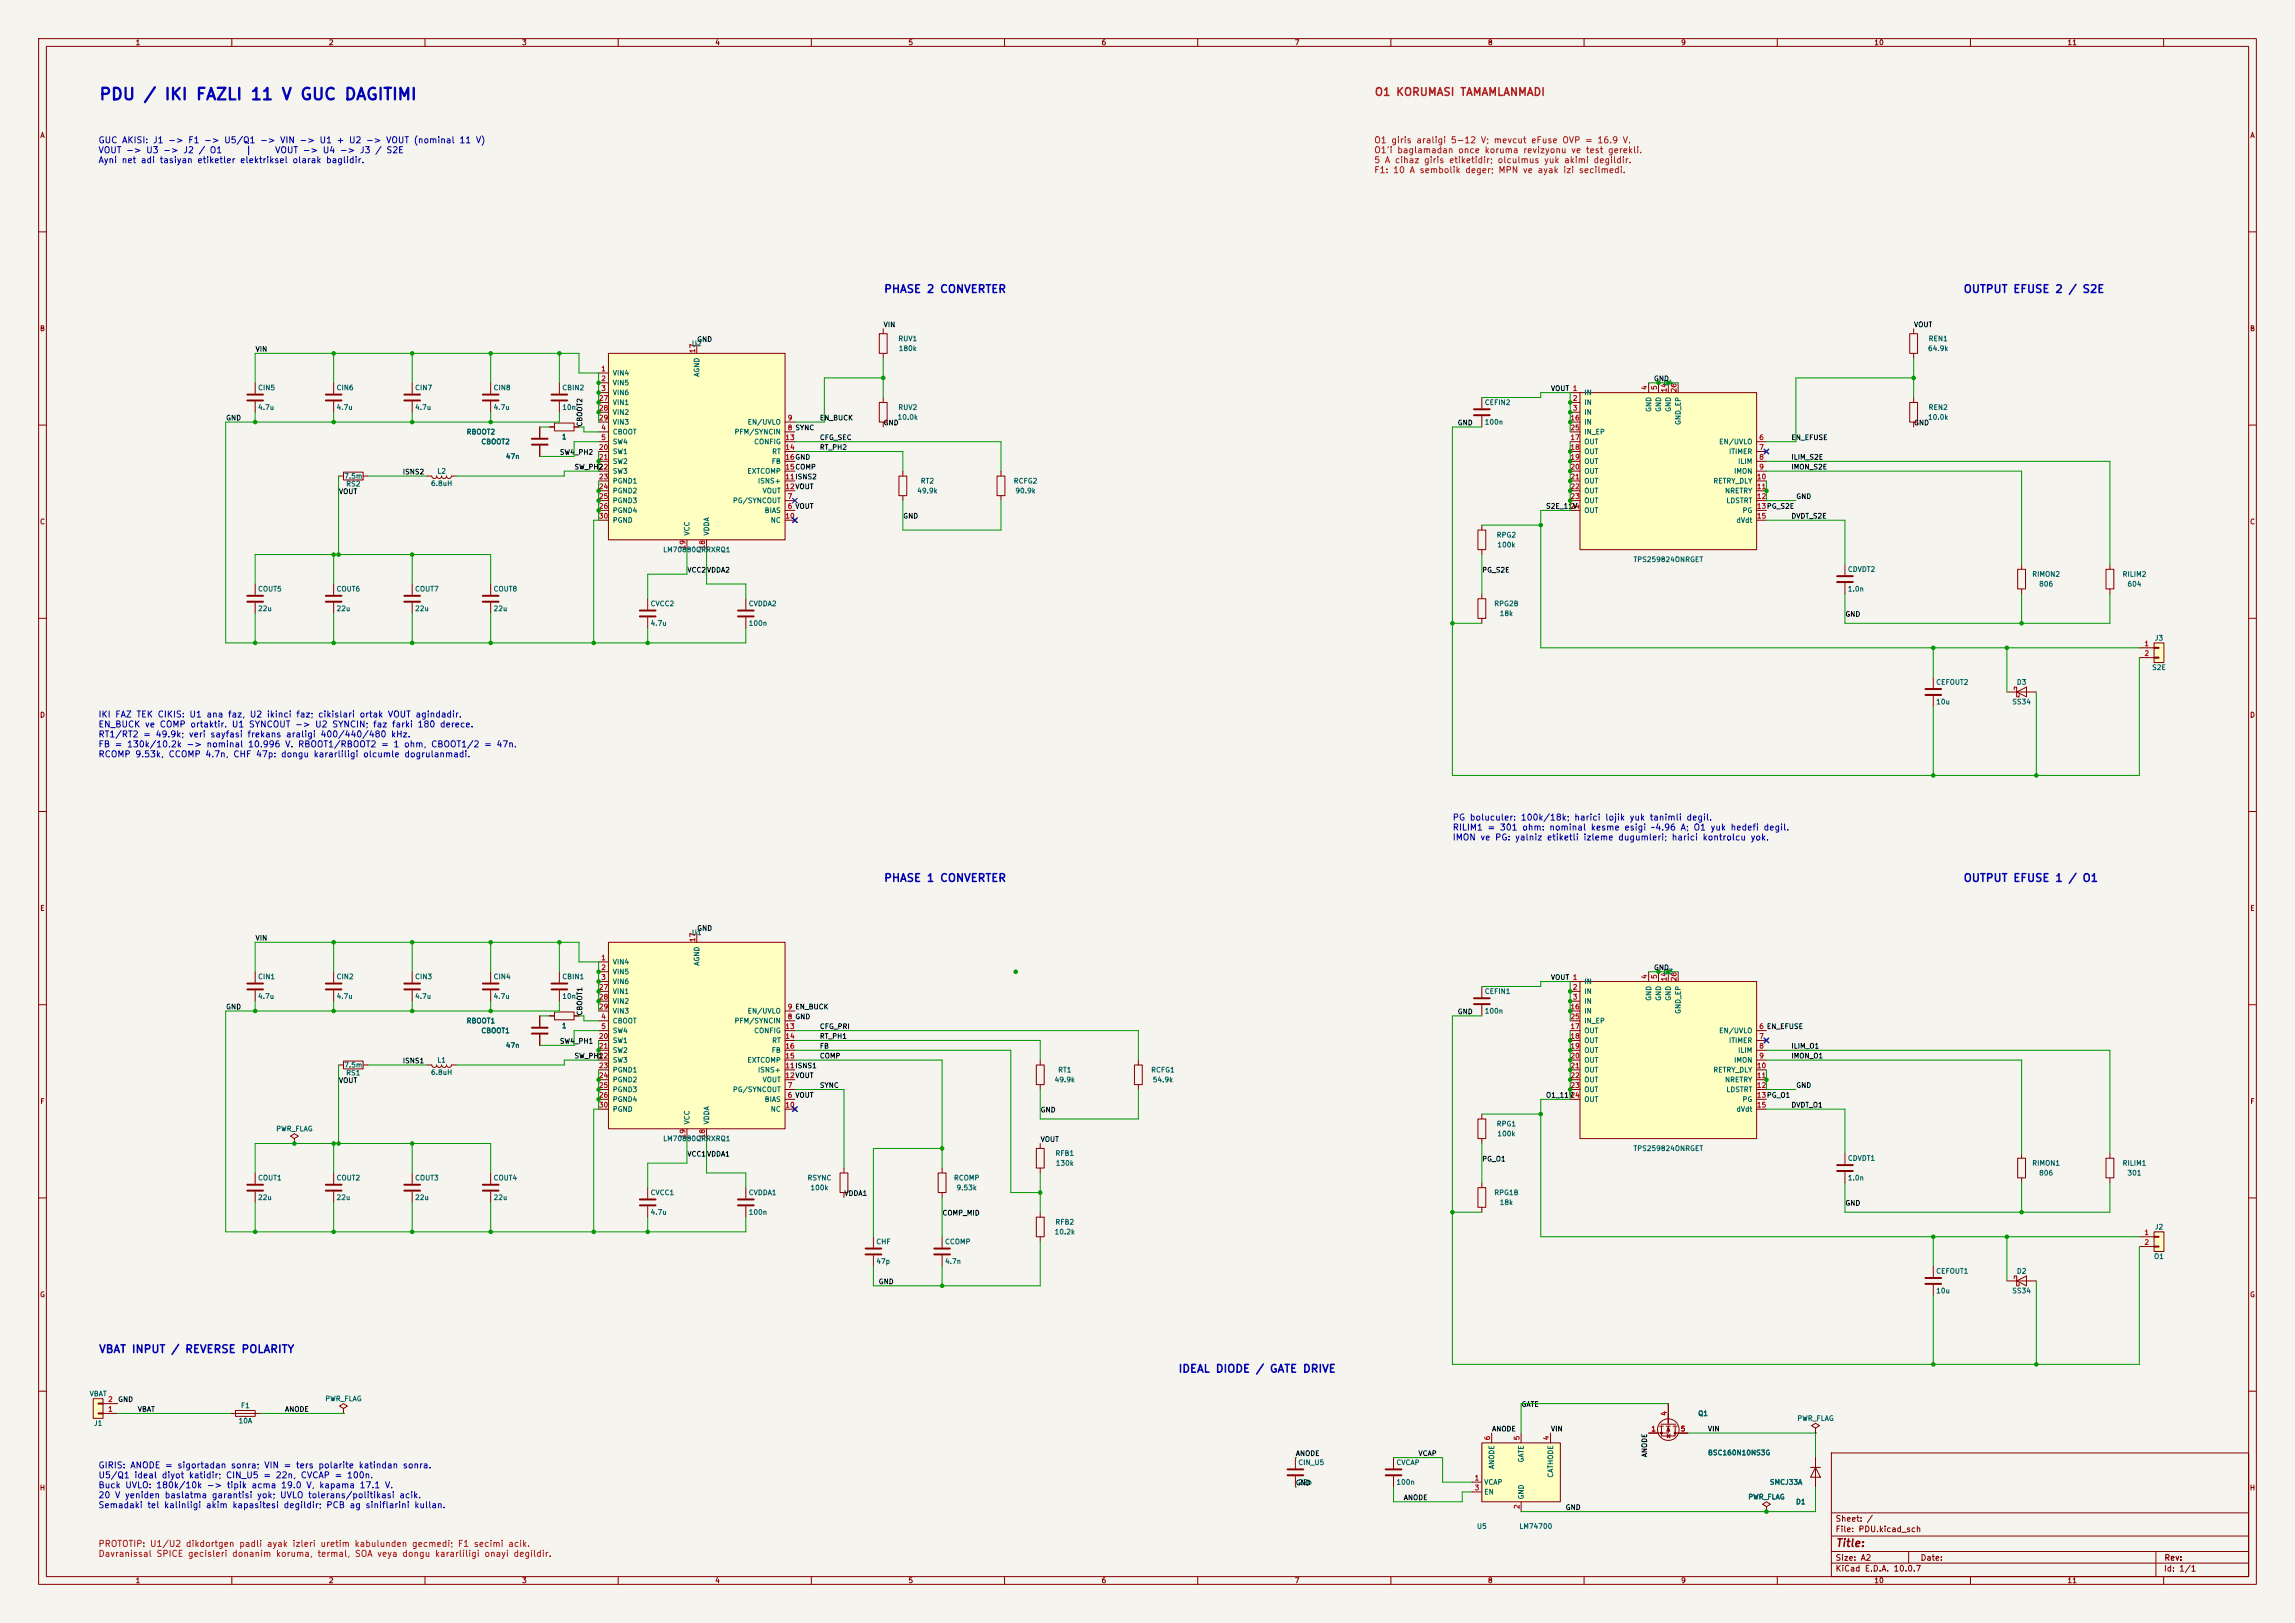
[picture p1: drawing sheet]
<svg xmlns="http://www.w3.org/2000/svg" width="594mm" height="420mm" viewBox="0 0 594 420" stroke-linecap="round" stroke-linejoin="round" font-family="sans-serif">
<defs><g id="words">
<text font-size="3" fill="#0000c2" x="25.5" y="26.6">PDU / IKI FAZLI 11 V GUC DAGITIMI</text>
<text font-size="2" fill="#b41e1e" x="355.7" y="25.3">O1 KORUMASI TAMAMLANMADI</text>
<g font-size="2" fill="#0000c2">
<text x="228.7" y="76.3">PHASE 2 CONVERTER</text>
<text x="508.1" y="76.3">OUTPUT EFUSE 2 / S2E</text>
<text x="228.7" y="228.7">PHASE 1 CONVERTER</text>
<text x="508.1" y="228.7">OUTPUT EFUSE 1 / O1</text>
<text x="25.5" y="350.6">VBAT INPUT / REVERSE POLARITY</text>
<text x="304.9" y="355.7">IDEAL DIODE / GATE DRIVE</text>
</g>
<text font-size="2" fill="#840000" x="475" y="400.8">Title:</text>
<g font-size="1.6" fill="#0000c2">
<text x="25.3" y="37.5">GUC AKISI: J1 -&gt; F1 -&gt; U5/Q1 -&gt; VIN -&gt; U1 + U2 -&gt; VOUT (nominal 11 V)</text>
<text x="25.3" y="40">VOUT -&gt; U3 -&gt; J2 / O1</text>
<text x="63.4" y="40">|</text>
<text x="71.1" y="40">VOUT -&gt; U4 -&gt; J3 / S2E</text>
<text x="25.3" y="42.6">Ayni net adi tasiyan etiketler elektriksel olarak baglidir.</text>
<text x="25.3" y="186.1">IKI FAZ TEK CIKIS: U1 ana faz, U2 ikinci faz; cikislari ortak VOUT agindadir.</text>
<text x="25.3" y="188.6">EN_BUCK ve COMP ortaktir. U1 SYNCOUT -&gt; U2 SYNCIN; faz farki 180 derece.</text>
<text x="25.3" y="191.2">RT1/RT2 = 49.9k; veri sayfasi frekans araligi 400/440/480 kHz.</text>
<text x="25.3" y="193.8">FB = 130k/10.2k -&gt; nominal 10.996 V. RBOOT1/RBOOT2 = 1 ohm, CBOOT1/2 = 47n.</text>
<text x="25.3" y="196.4">RCOMP 9.53k, CCOMP 4.7n, CHF 47p: dongu kararliligi olcumle dogrulanmadi.</text>
<text x="375.9" y="212.7">PG boluculer: 100k/18k; harici lojik yuk tanimli degil.</text>
<text x="375.9" y="215.3">RILIM1 = 301 ohm: nominal kesme esigi ~4.96 A; O1 yuk hedefi degil.</text>
<text x="375.9" y="217.9">IMON ve PG: yalniz etiketli izleme dugumleri; harici kontrolcu yok.</text>
<text x="25.3" y="380.4">GIRIS: ANODE = sigortadan sonra; VIN = ters polarite katindan sonra.</text>
<text x="25.3" y="382.9">U5/Q1 ideal diyot katidir; CIN_U5 = 22n, CVCAP = 100n.</text>
<text x="25.3" y="385.5">Buck UVLO: 180k/10k -&gt; tipik acma 19.0 V, kapama 17.1 V.</text>
<text x="25.3" y="388.1">20 V yeniden baslatma garantisi yok; UVLO tolerans/politikasi acik.</text>
<text x="25.3" y="390.7">Semadaki tel kalinligi akim kapasitesi degildir; PCB ag siniflarini kullan.</text>
</g>
<g font-size="1.6" fill="#b41e1e">
<text x="355.5" y="37.5">O1 giris araligi 5-12 V; mevcut eFuse OVP = 16.9 V.</text>
<text x="355.5" y="40">O1'i baglamadan once koruma revizyonu ve test gerekli.</text>
<text x="355.5" y="42.6">5 A cihaz giris etiketidir; olculmus yuk akimi degildir.</text>
<text x="355.5" y="45.2">F1: 10 A sembolik deger; MPN ve ayak izi secilmedi.</text>
<text x="25.3" y="400.7">PROTOTIP: U1/U2 dikdortgen padli ayak izleri uretim kabulunden gecmedi; F1 secimi acik.</text>
<text x="25.3" y="403.3">Davranissal SPICE gecisleri donanim koruma, termal, SOA veya dongu kararliligi onayi degildir.</text>
</g>
<g font-size="1.5" fill="#840000">
<text x="475" y="394.1">Sheet: /</text>
<text x="475" y="396.8">File: PDU.kicad_sch</text>
<text x="475" y="407">KiCad E.D.A. 10.0.7</text>
<text x="475" y="404.2">Size: A2</text>
<text x="497" y="404.2">Date:</text>
<text x="560" y="407">Id: 1/1</text>
<text x="560.1" y="404.2">Rev:</text>
</g>
<g font-size="1.3" fill="#840000">
<text x="35" y="12">1</text>
<text x="85" y="12">2</text>
<text x="135" y="12">3</text>
<text x="185" y="12">4</text>
<text x="235" y="12">5</text>
<text x="285" y="12">6</text>
<text x="335" y="12">7</text>
<text x="385" y="12">8</text>
<text x="435" y="12">9</text>
<text x="485" y="12">10</text>
<text x="535" y="12">11</text>
<text x="10.3" y="36">A</text>
<text x="582.3" y="36">A</text>
<text x="10.2" y="86">B</text>
<text x="582.2" y="86">B</text>
<text x="10.2" y="136">C</text>
<text x="582.2" y="136">C</text>
<text x="10.2" y="186">D</text>
<text x="582.2" y="186">D</text>
<text x="10.3" y="236">E</text>
<text x="582.3" y="236">E</text>
<text x="10.3" y="286">F</text>
<text x="582.3" y="286">F</text>
<text x="10.2" y="336">G</text>
<text x="582.2" y="336">G</text>
<text x="10.2" y="386">H</text>
<text x="582.2" y="386">H</text>
<text x="35" y="410">1</text>
<text x="85" y="410">2</text>
<text x="135" y="410">3</text>
<text x="185" y="410">4</text>
<text x="235" y="410">5</text>
<text x="285" y="410">6</text>
<text x="335" y="410">7</text>
<text x="385" y="410">8</text>
<text x="435" y="410">9</text>
<text x="485" y="410">10</text>
<text x="535" y="410">11</text>
</g>
<g font-size="1.3" fill="#006464">
<text x="178.9" y="89.9">U2</text>
<text x="232.4" y="88.6">RUV1</text>
<text x="499" y="88.6">REN1</text>
<text x="232.5" y="91.1">180k</text>
<text x="498.9" y="91.1">64.9k</text>
<text x="66.7" y="101.3">CIN5</text>
<text x="87" y="101.3">CIN6</text>
<text x="107.3" y="101.3">CIN7</text>
<text x="127.6" y="101.3">CIN8</text>
<text x="145.4" y="101.3">CBIN2</text>
<text x="158.5" y="97.5">VIN4</text>
<text x="158.5" y="100">VIN5</text>
<text x="181.3" y="97.6" transform="rotate(-90 181.3 97.6)">AGND</text>
<text x="430.4" y="100">U4</text>
<text x="66.7" y="106.4">4.7u</text>
<text x="87" y="106.4">4.7u</text>
<text x="107.3" y="106.4">4.7u</text>
<text x="127.6" y="106.4">4.7u</text>
<text x="145.4" y="106.4">10n</text>
<text x="158.5" y="102.6">VIN6</text>
<text x="158.5" y="105.1">VIN1</text>
<text x="158.5" y="107.6">VIN2</text>
<text x="232.4" y="106.4">RUV2</text>
<text x="384.2" y="105.1">CEFIN2</text>
<text x="409.9" y="102.6">IN</text>
<text x="409.9" y="105.1">IN</text>
<text x="409.9" y="107.6">IN</text>
<text x="427.7" y="106.7" transform="rotate(-90 427.7 106.7)">GND</text>
<text x="430.2" y="106.7" transform="rotate(-90 430.2 106.7)">GND</text>
<text x="432.8" y="106.7" transform="rotate(-90 432.8 106.7)">GND</text>
<text x="499" y="106.4">REN2</text>
<text x="120.6" y="112.7">RBOOT2</text>
<text x="145.3" y="114">1</text>
<text x="158.5" y="112.7">CBOOT</text>
<text x="158.5" y="110.2">VIN3</text>
<text x="190" y="112.7">PFM/SYNCIN</text>
<text x="193.4" y="110.2">EN/UVLO</text>
<text x="232.2" y="108.9">10.0k</text>
<text x="384.2" y="110.2">100n</text>
<text x="409.9" y="110.2">IN</text>
<text x="409.9" y="112.7">IN_EP</text>
<text x="435.3" y="110.1" transform="rotate(-90 435.3 110.1)">GND_EP</text>
<text x="498.9" y="108.9">10.0k</text>
<text x="124.4" y="115.3">CBOOT2</text>
<text x="130.8" y="119.1">47n</text>
<text x="158.5" y="115.3">SW4</text>
<text x="158.5" y="117.8">SW1</text>
<text x="195.1" y="115.3">CONFIG</text>
<text x="199.7" y="117.8">RT</text>
<text x="409.9" y="115.3">OUT</text>
<text x="409.9" y="117.8">OUT</text>
<text x="444.8" y="115.3">EN/UVLO</text>
<text x="447.4" y="117.8">ITIMER</text>
<text x="89" y="124.2">7.5m</text>
<text x="113.1" y="122.9">L2</text>
<text x="158.5" y="120.3">SW2</text>
<text x="158.5" y="122.9">SW3</text>
<text x="158.5" y="125.4">PGND1</text>
<text x="193.3" y="122.9">EXTCOMP</text>
<text x="196" y="125.4">ISNS+</text>
<text x="199.6" y="120.3">FB</text>
<text x="238.2" y="125.4">RT2</text>
<text x="262.2" y="125.4">RCFG2</text>
<text x="409.9" y="120.3">OUT</text>
<text x="409.9" y="122.9">OUT</text>
<text x="409.9" y="125.4">OUT</text>
<text x="443.3" y="125.4">RETRY_DLY</text>
<text x="448.7" y="122.9">IMON</text>
<text x="449.7" y="120.3">ILIM</text>
<text x="89.5" y="126.2">RS2</text>
<text x="111.4" y="126.1">6.8uH</text>
<text x="158.5" y="128">PGND2</text>
<text x="158.5" y="130.5">PGND3</text>
<text x="189.6" y="130.5">PG/SYNCOUT</text>
<text x="197.2" y="128">VOUT</text>
<text x="237.3" y="128">49.9k</text>
<text x="262.7" y="128">90.9k</text>
<text x="409.9" y="128">OUT</text>
<text x="409.9" y="130.5">OUT</text>
<text x="446.3" y="128">NRETRY</text>
<text x="446.7" y="130.5">LDSTRT</text>
<text x="158.5" y="133">PGND4</text>
<text x="158.5" y="135.6">PGND</text>
<text x="197.8" y="133">BIAS</text>
<text x="199.4" y="135.6">NC</text>
<text x="409.9" y="133">OUT</text>
<text x="449.3" y="135.6">dVdt</text>
<text x="450.9" y="133">PG</text>
<text x="171.5" y="143.2">LM70880QRRXRQ1</text>
<text x="178.8" y="138.7" transform="rotate(-90 178.8 138.7)">VCC</text>
<text x="183.8" y="138.7" transform="rotate(-90 183.8 138.7)">VDDA</text>
<text x="387.3" y="139.4">RPG2</text>
<text x="387.4" y="141.9">100k</text>
<text x="422.7" y="145.7">TPS259824ONRGET</text>
<text x="478.1" y="148.3">CDVDT2</text>
<text x="525.9" y="149.6">RIMON2</text>
<text x="549.2" y="149.6">RILIM2</text>
<text x="66.7" y="153.4">COUT5</text>
<text x="87" y="153.4">COUT6</text>
<text x="107.3" y="153.4">COUT7</text>
<text x="127.6" y="153.4">COUT8</text>
<text x="478.1" y="153.4">1.0n</text>
<text x="527.6" y="152.1">806</text>
<text x="550.5" y="152.1">604</text>
<text x="66.7" y="158.4">22u</text>
<text x="87" y="158.4">22u</text>
<text x="107.3" y="158.4">22u</text>
<text x="127.6" y="158.4">22u</text>
<text x="168.3" y="157.2">CVCC2</text>
<text x="193.7" y="157.2">CVDDA2</text>
<text x="386.6" y="157.2">RPG2B</text>
<text x="388" y="159.7">18k</text>
<text x="168.3" y="162.3">4.7u</text>
<text x="193.7" y="162.3">100n</text>
<text x="557.6" y="166.1">J3</text>
<text x="556.9" y="173.7">S2E</text>
<text x="501" y="177.5">CEFOUT2</text>
<text x="521.9" y="177.5">D3</text>
<text x="501" y="182.6">10u</text>
<text x="520.7" y="182.6">SS34</text>
<text x="178.9" y="242.3">U1</text>
<text x="158.5" y="249.9">VIN4</text>
<text x="181.3" y="250" transform="rotate(-90 181.3 250)">AGND</text>
<text x="66.7" y="253.7">CIN1</text>
<text x="87" y="253.7">CIN2</text>
<text x="107.3" y="253.7">CIN3</text>
<text x="127.6" y="253.7">CIN4</text>
<text x="145.4" y="253.7">CBIN1</text>
<text x="158.5" y="252.4">VIN5</text>
<text x="158.5" y="255">VIN6</text>
<text x="158.5" y="257.5">VIN1</text>
<text x="384.2" y="257.5">CEFIN1</text>
<text x="409.9" y="255">IN</text>
<text x="409.9" y="257.5">IN</text>
<text x="430.4" y="252.4">U3</text>
<text x="66.7" y="258.8">4.7u</text>
<text x="87" y="258.8">4.7u</text>
<text x="107.3" y="258.8">4.7u</text>
<text x="127.6" y="258.8">4.7u</text>
<text x="145.4" y="258.8">10n</text>
<text x="158.5" y="260">VIN2</text>
<text x="158.5" y="262.6">VIN3</text>
<text x="193.4" y="262.6">EN/UVLO</text>
<text x="384.2" y="262.6">100n</text>
<text x="409.9" y="260">IN</text>
<text x="409.9" y="262.6">IN</text>
<text x="427.7" y="259.1" transform="rotate(-90 427.7 259.1)">GND</text>
<text x="430.2" y="259.1" transform="rotate(-90 430.2 259.1)">GND</text>
<text x="432.8" y="259.1" transform="rotate(-90 432.8 259.1)">GND</text>
<text x="435.3" y="262.5" transform="rotate(-90 435.3 262.5)">GND_EP</text>
<text x="120.6" y="265.1">RBOOT1</text>
<text x="124.4" y="267.7">CBOOT1</text>
<text x="145.3" y="266.4">1</text>
<text x="158.5" y="265.1">CBOOT</text>
<text x="158.5" y="267.7">SW4</text>
<text x="190" y="265.1">PFM/SYNCIN</text>
<text x="195.1" y="267.7">CONFIG</text>
<text x="409.9" y="267.7">OUT</text>
<text x="409.9" y="265.1">IN_EP</text>
<text x="444.8" y="267.7">EN/UVLO</text>
<text x="113.1" y="275.3">L1</text>
<text x="130.8" y="271.5">47n</text>
<text x="158.5" y="270.2">SW1</text>
<text x="158.5" y="272.7">SW2</text>
<text x="158.5" y="275.3">SW3</text>
<text x="193.3" y="275.3">EXTCOMP</text>
<text x="199.6" y="272.7">FB</text>
<text x="199.7" y="270.2">RT</text>
<text x="409.9" y="270.2">OUT</text>
<text x="409.9" y="272.7">OUT</text>
<text x="409.9" y="275.3">OUT</text>
<text x="447.4" y="270.2">ITIMER</text>
<text x="448.7" y="275.3">IMON</text>
<text x="449.7" y="272.7">ILIM</text>
<text x="89" y="276.6">7.5m</text>
<text x="89.5" y="278.6">RS1</text>
<text x="111.4" y="278.5">6.8uH</text>
<text x="158.5" y="277.8">PGND1</text>
<text x="158.5" y="280.4">PGND2</text>
<text x="196" y="277.8">ISNS+</text>
<text x="197.2" y="280.4">VOUT</text>
<text x="272.8" y="280.4">49.9k</text>
<text x="273.7" y="277.8">RT1</text>
<text x="297.8" y="277.8">RCFG1</text>
<text x="298.2" y="280.4">54.9k</text>
<text x="409.9" y="277.8">OUT</text>
<text x="409.9" y="280.4">OUT</text>
<text x="443.3" y="277.8">RETRY_DLY</text>
<text x="446.3" y="280.4">NRETRY</text>
<text x="158.5" y="282.9">PGND3</text>
<text x="158.5" y="285.4">PGND4</text>
<text x="158.5" y="288">PGND</text>
<text x="189.6" y="282.9">PG/SYNCOUT</text>
<text x="197.8" y="285.4">BIAS</text>
<text x="199.4" y="288">NC</text>
<text x="409.9" y="282.9">OUT</text>
<text x="409.9" y="285.4">OUT</text>
<text x="446.7" y="282.9">LDSTRT</text>
<text x="449.3" y="288">dVdt</text>
<text x="450.9" y="285.4">PG</text>
<text x="71.4" y="293.1">PWR_FLAG</text>
<text x="178.8" y="291.1" transform="rotate(-90 178.8 291.1)">VCC</text>
<text x="183.8" y="291.1" transform="rotate(-90 183.8 291.1)">VDDA</text>
<text x="387.3" y="291.8">RPG1</text>
<text x="171.5" y="295.6">LM70880QRRXRQ1</text>
<text x="273" y="299.4">RFB1</text>
<text x="387.4" y="294.3">100k</text>
<text x="422.7" y="298.1">TPS259824ONRGET</text>
<text x="66.7" y="305.8">COUT1</text>
<text x="87" y="305.8">COUT2</text>
<text x="107.3" y="305.8">COUT3</text>
<text x="127.6" y="305.8">COUT4</text>
<text x="208.9" y="305.8">RSYNC</text>
<text x="246.8" y="305.8">RCOMP</text>
<text x="273.1" y="302">130k</text>
<text x="478.1" y="300.7">CDVDT1</text>
<text x="478.1" y="305.8">1.0n</text>
<text x="525.9" y="302">RIMON1</text>
<text x="527.6" y="304.5">806</text>
<text x="549.2" y="302">RILIM1</text>
<text x="550.5" y="304.5">301</text>
<text x="66.7" y="310.8">22u</text>
<text x="87" y="310.8">22u</text>
<text x="107.3" y="310.8">22u</text>
<text x="127.6" y="310.8">22u</text>
<text x="168.3" y="309.6">CVCC1</text>
<text x="193.7" y="309.6">CVDDA1</text>
<text x="209.6" y="308.3">100k</text>
<text x="247.4" y="308.3">9.53k</text>
<text x="386.6" y="309.6">RPG1B</text>
<text x="168.3" y="314.7">4.7u</text>
<text x="193.7" y="314.7">100n</text>
<text x="273" y="317.2">RFB2</text>
<text x="388" y="312.1">18k</text>
<text x="226.7" y="322.3">CHF</text>
<text x="244.5" y="322.3">CCOMP</text>
<text x="272.8" y="319.7">10.2k</text>
<text x="557.6" y="318.5">J2</text>
<text x="226.7" y="327.4">47p</text>
<text x="244.5" y="327.4">4.7n</text>
<text x="501" y="329.9">CEFOUT1</text>
<text x="521.9" y="329.9">D2</text>
<text x="557.4" y="326.1">O1</text>
<text x="501" y="335">10u</text>
<text x="520.7" y="335">SS34</text>
<text x="23.1" y="361.6">VBAT</text>
<text x="62.2" y="364.7">F1</text>
<text x="84.1" y="362.9">PWR_FLAG</text>
<text x="24.2" y="369.3">J1</text>
<text x="61.6" y="368.6">10A</text>
<text x="439.4" y="366.7">Q1</text>
<text x="465.1" y="368">PWR_FLAG</text>
<text x="441.9" y="376.9">BSC160N10NS3G</text>
<text x="335.9" y="379.4">CIN_U5</text>
<text x="361.3" y="379.4">CVCAP</text>
<text x="387" y="380.3" transform="rotate(-90 387 380.3)">ANODE</text>
<text x="394.7" y="378.6" transform="rotate(-90 394.7 378.6)">GATE</text>
<text x="402.3" y="382.5" transform="rotate(-90 402.3 382.5)">CATHODE</text>
<text x="335.9" y="384.5">22n</text>
<text x="361.3" y="384.5">100n</text>
<text x="384" y="384.5">VCAP</text>
<text x="384" y="387">EN</text>
<text x="394.7" y="388.1" transform="rotate(-90 394.7 388.1)">GND</text>
<text x="452.4" y="388.3">PWR_FLAG</text>
<text x="457.9" y="384.5">SMCJ33A</text>
<text x="464.7" y="389.6">D1</text>
<text x="382.1" y="395.9">U5</text>
<text x="393.1" y="395.9">LM74700</text>
</g>
<g font-size="1.3" fill="#0f0f0f">
<text x="180.3" y="88.8">GND</text>
<text x="228.6" y="85">VIN</text>
<text x="495.3" y="85">VOUT</text>
<text x="66" y="91.3">VIN</text>
<text x="401.3" y="101.5">VOUT 1</text>
<text x="428" y="98.9">GND</text>
<text x="58.4" y="109.1">GND</text>
<text x="151" y="110.5" transform="rotate(-90 151 110.5)">CBOOT2</text>
<text x="212.1" y="109.1">EN_BUCK</text>
<text x="228.6" y="110.4">GND</text>
<text x="377.2" y="110.4">GND</text>
<text x="495.3" y="110.4">GND</text>
<text x="144.8" y="118">SW4_PH2</text>
<text x="212.1" y="114.2">CFG_SEC</text>
<text x="212.1" y="116.7">RT_PH2</text>
<text x="463.5" y="119.3">ILIM_S2E</text>
<text x="463.5" y="114.2">EN_EFUSE</text>
<text x="104.1" y="123.1">ISNS2</text>
<text x="148.6" y="121.8">SW_PH2</text>
<text x="463.5" y="121.8">IMON_S2E</text>
<text x="87.6" y="128.1">VOUT</text>
<text x="400" y="132">S2E_11V</text>
<text x="464.8" y="129.4">GND</text>
<text x="233.7" y="134.5">GND</text>
<text x="463.5" y="134.5">DVDT_S2E</text>
<text x="177.8" y="148.5">VCC2VDDA2</text>
<text x="383.5" y="148.5">PG_S2E</text>
<text x="477.5" y="159.9">GND</text>
<text x="66" y="243.7">VIN</text>
<text x="180.3" y="241.2">GND</text>
<text x="428" y="251.3">GND</text>
<text x="401.3" y="253.9">VOUT 1</text>
<text x="58.4" y="261.5">GND</text>
<text x="151" y="262.9" transform="rotate(-90 151 262.9)">CBOOT1</text>
<text x="377.2" y="262.8">GND</text>
<text x="212.1" y="269.1">RT_PH1</text>
<text x="212.1" y="266.6">CFG_PRI</text>
<text x="104.1" y="275.5">ISNS1</text>
<text x="144.8" y="270.4">SW4_PH1</text>
<text x="148.6" y="274.2">SW_PH1</text>
<text x="212.1" y="274.2">COMP</text>
<text x="212.1" y="271.7">FB</text>
<text x="463.5" y="274.2">IMON_O1</text>
<text x="463.5" y="271.7">ILIM_O1</text>
<text x="87.6" y="280.5">VOUT</text>
<text x="212.1" y="281.8">SYNC</text>
<text x="464.8" y="281.8">GND</text>
<text x="400" y="284.4">O1_11V</text>
<text x="463.5" y="286.9">DVDT_O1</text>
<text x="269.2" y="288.2">GND</text>
<text x="177.8" y="299.6">VCC1VDDA1</text>
<text x="269.2" y="295.8">VOUT</text>
<text x="383.5" y="300.9">PG_O1</text>
<text x="218.4" y="309.8">VDDA1</text>
<text x="243.8" y="314.8">COMP_MID</text>
<text x="477.5" y="312.3">GND</text>
<text x="227.3" y="332.6">GND</text>
<text x="30.5" y="363.1">GND</text>
<text x="35.5" y="365.6">VBAT</text>
<text x="73.6" y="365.6">ANODE</text>
<text x="393.7" y="364.4">GATE</text>
<text x="386.1" y="370.7">ANODE</text>
<text x="401.3" y="370.7">VIN</text>
<text x="441.9" y="370.7">VIN</text>
<text x="335.3" y="377.1">ANODE</text>
<text x="367" y="377.1">VCAP</text>
<text x="426.6" y="377.2" transform="rotate(-90 426.6 377.2)">ANODE</text>
<text x="335.3" y="384.7">GND</text>
<text x="363.2" y="388.5">ANODE</text>
<text x="405.1" y="391">GND</text>
</g>
<g font-size="1.3" fill="#a90000">
<text x="180.2" y="91.5" transform="rotate(-90 180.2 91.5)">17</text>
<text x="155.5" y="96.4">1</text>
<text x="155.5" y="98.9">2</text>
<text x="155.5" y="101.5">3</text>
<text x="426.6" y="101.1" transform="rotate(-90 426.6 101.1)">4</text>
<text x="429.1" y="101.1" transform="rotate(-90 429.1 101.1)">5</text>
<text x="431.7" y="101.7" transform="rotate(-90 431.7 101.7)">14</text>
<text x="434.2" y="101.7" transform="rotate(-90 434.2 101.7)">26</text>
<text x="154.9" y="104">27</text>
<text x="154.9" y="106.5">28</text>
<text x="406.9" y="104">2</text>
<text x="406.9" y="106.5">3</text>
<text x="154.9" y="109.1">29</text>
<text x="155.5" y="111.6">4</text>
<text x="203.7" y="111.6">8 SYNC</text>
<text x="203.7" y="109.1">9</text>
<text x="406.3" y="109.1">16</text>
<text x="406.3" y="111.6">25</text>
<text x="154.9" y="116.7">20</text>
<text x="154.9" y="119.2">21</text>
<text x="155.5" y="114.2">5</text>
<text x="203.1" y="114.2">13</text>
<text x="203.1" y="116.7">14</text>
<text x="203.1" y="119.2">16GND</text>
<text x="406.3" y="114.2">17</text>
<text x="406.3" y="116.7">18</text>
<text x="406.3" y="119.2">19</text>
<text x="455.2" y="114.2">6</text>
<text x="455.2" y="116.7">7</text>
<text x="455.2" y="119.2">8</text>
<text x="154.9" y="121.8">22</text>
<text x="154.9" y="124.3">23</text>
<text x="203.1" y="124.3">11ISNS2</text>
<text x="203.1" y="121.8">15COMP</text>
<text x="406.3" y="121.8">20</text>
<text x="406.3" y="124.3">21</text>
<text x="454.6" y="124.3">10</text>
<text x="455.2" y="121.8">9</text>
<text x="154.9" y="126.9">24</text>
<text x="154.9" y="129.4">25</text>
<text x="154.9" y="131.9">26</text>
<text x="203.1" y="126.9">12VOUT</text>
<text x="203.7" y="131.9">6 VOUT</text>
<text x="203.7" y="129.4">7</text>
<text x="406.3" y="126.9">22</text>
<text x="406.3" y="129.4">23</text>
<text x="406.3" y="131.9">24</text>
<text x="454.6" y="126.9">11</text>
<text x="454.6" y="129.4">12</text>
<text x="454.6" y="131.9">13PG_S2E</text>
<text x="154.9" y="134.5">30</text>
<text x="203.1" y="134.5">10</text>
<text x="454.6" y="134.5">15</text>
<text x="177.7" y="142.3" transform="rotate(-90 177.7 142.3)">19</text>
<text x="182.7" y="142.3" transform="rotate(-90 182.7 142.3)">18</text>
<text x="554.9" y="167.5">1</text>
<text x="554.9" y="170">2</text>
<text x="180.2" y="243.9" transform="rotate(-90 180.2 243.9)">17</text>
<text x="155.5" y="248.8">1</text>
<text x="155.5" y="251.3">2</text>
<text x="154.9" y="256.4">27</text>
<text x="155.5" y="253.9">3</text>
<text x="406.9" y="256.4">2</text>
<text x="426.6" y="253.5" transform="rotate(-90 426.6 253.5)">4</text>
<text x="429.1" y="253.5" transform="rotate(-90 429.1 253.5)">5</text>
<text x="431.7" y="254.1" transform="rotate(-90 431.7 254.1)">14</text>
<text x="434.2" y="254.1" transform="rotate(-90 434.2 254.1)">26</text>
<text x="154.9" y="258.9">28</text>
<text x="154.9" y="261.5">29</text>
<text x="203.7" y="261.5">9 EN_BUCK</text>
<text x="406.3" y="261.5">16</text>
<text x="406.9" y="258.9">3</text>
<text x="154.9" y="269.1">20</text>
<text x="155.5" y="264">4</text>
<text x="155.5" y="266.6">5</text>
<text x="203.1" y="266.6">13</text>
<text x="203.1" y="269.1">14</text>
<text x="203.7" y="264">8 GND</text>
<text x="406.3" y="266.6">17</text>
<text x="406.3" y="269.1">18</text>
<text x="406.3" y="264">25</text>
<text x="455.2" y="266.6">6 EN_EFUSE</text>
<text x="455.2" y="269.1">7</text>
<text x="154.9" y="271.6">21</text>
<text x="154.9" y="274.2">22</text>
<text x="203.1" y="274.2">15</text>
<text x="203.1" y="271.6">16</text>
<text x="406.3" y="271.6">19</text>
<text x="406.3" y="274.2">20</text>
<text x="455.2" y="271.6">8</text>
<text x="455.2" y="274.2">9</text>
<text x="154.9" y="276.7">23</text>
<text x="154.9" y="279.3">24</text>
<text x="154.9" y="281.8">25</text>
<text x="203.1" y="276.7">11ISNS1</text>
<text x="203.1" y="279.3">12VOUT</text>
<text x="203.7" y="281.8">7</text>
<text x="406.3" y="276.7">21</text>
<text x="406.3" y="279.3">22</text>
<text x="406.3" y="281.8">23</text>
<text x="454.6" y="276.7">10</text>
<text x="454.6" y="279.3">11</text>
<text x="454.6" y="281.8">12</text>
<text x="154.9" y="284.3">26</text>
<text x="154.9" y="286.9">30</text>
<text x="203.1" y="286.9">10</text>
<text x="203.7" y="284.3">6 VOUT</text>
<text x="406.3" y="284.3">24</text>
<text x="454.6" y="284.3">13PG_O1</text>
<text x="454.6" y="286.9">15</text>
<text x="177.7" y="294.7" transform="rotate(-90 177.7 294.7)">19</text>
<text x="182.7" y="294.7" transform="rotate(-90 182.7 294.7)">18</text>
<text x="554.9" y="319.9">1</text>
<text x="554.9" y="322.4">2</text>
<text x="27.8" y="365.6">1</text>
<text x="27.8" y="363.1">2</text>
<text x="427.3" y="370.7">1</text>
<text x="431.7" y="366.5" transform="rotate(-90 431.7 366.5)">4</text>
<text x="434.9" y="370.7">5</text>
<text x="385.9" y="372.8" transform="rotate(-90 385.9 372.8)">6</text>
<text x="393.6" y="372.8" transform="rotate(-90 393.6 372.8)">5</text>
<text x="401.2" y="372.8" transform="rotate(-90 401.2 372.8)">4</text>
<text x="381.5" y="383.4">1</text>
<text x="381.5" y="385.9">3</text>
<text x="393.6" y="390.6" transform="rotate(-90 393.6 390.6)">2</text>
</g>
</g></defs>
<path d="M0 0h594v420h-594z" fill="#f5f4ef" stroke="#f5f4ef" stroke-width=".26"/>
<g fill="none" stroke="#840000" stroke-width=".26">
<path d="M10 10h574v400h-574zM12 12h570v396h-570zM60 10v2M110 10v2M160 10v2M210 10v2M260 10v2M310 10v2M360 10v2M410 10v2M460 10v2M510 10v2"/>
<path d="M560 10v2M10 60h2M582 60h2M10 110h2M582 110h2M10 160h2M582 160h2M10 210h2M582 210h2M10 260h2M582 260h2M10 310h2"/>
<path d="M127 303.5v2.8M127 308.4v2.8M582 310h2M10 360h2M474 376h108v32h-108zM582 360h2M474 397.5h108M474 391.5h108M60 408v2M110 408v2M160 408v2M210 408v2"/>
<path d="M260 408v2M310 408v2M360 408v2M410 408v2M460 408v2M474 404.5h108M474 401.5h108M494 401.5v3M510 408v2M558 401.5v6.5M560 408v2"/>
</g>
<path d="M125 306.6h4M125 308.1h4" fill="none" stroke="#840000" stroke-width=".51"/>
<path d="M383.5 373.4h20.4v15.2h-20.4z" fill="#ffffc2"/>
<g fill="none" stroke="#840000" stroke-width=".26">
<path d="M142.2 262.9h1.3M143.5 261.9h5.1v2h-5.1zM148.6 262.9h1.3M76.2 294.6l1-.6-1-.6-1 .6 1 .6v1.3M76.2 295.9h.1M66 303.5v2.8M66 308.4v2.8M167.6 307.3v2.8M167.6 312.2v2.8M193 307.3v2.8M193 312.2v2.8M383.5 373.4h20.4v15.2h-20.4z"/>
<path d="M386.1 370.8v2.6M393.7 370.8v2.6M401.3 370.8v2.6M429.5 369.1h1M429.9 368.6h3.8M430 369.1v2.5h3.6v-2.5M431.3 369.1h1M431.5 371.2l.7 .4-.7 .4zM431.8 369.1v1.7h-5.1M431.8 363.2v5.4M432.3 371.1l-.2 1M433.1 369.1h1"/>
<path d="M433.6 370.8h3.3M381 383.5h2.5M381 386.1h2.5M393.7 388.6v2.6"/>
<circle cx="431.8" cy="370" r="2.79"/>
</g>
<g fill="#840000" stroke="#840000" stroke-width=".26">
<path d="M431.8 369.3l.4 1h-.8z"/>
<circle cx="433.6" cy="370.8" r=".25"/>
<circle cx="430" cy="370.8" r=".25"/>
</g>
<path d="M64 306.6h4.1M64 308.1h4.1M165.6 310.4h4.1M165.6 311.9h4.1M191 310.4h4.1M191 311.9h4.1" fill="none" stroke="#840000" stroke-width=".51"/>
<path d="M557.5 166.4h2.6v5.1h-2.6z" fill="#ffffc2"/>
<path d="M545.1 147.3h2v5.1h-2zM546.1 146.1v1.2M546.1 152.4v1.3M553.7 167.6h3.8M553.7 170.2h3.8M557.5 166.4h2.6v5.1h-2.6zM557.5 167.5h1.3v.3h-1.3zM557.5 170.1h1.3v.2h-1.3zM106.7 251.5v2.8M106.7 256.3v2.8M139.7 262.9v2.8M139.7 267.7v2.8" fill="none" stroke="#840000" stroke-width=".26"/>
<path d="M104.6 254.5h4.1M104.6 256h4.1M137.7 265.9h4M137.7 267.5h4" fill="none" stroke="#840000" stroke-width=".51"/>
<path d="M408.9 254h45.8v40.6h-45.8z" fill="#ffffc2"/>
<g fill="none" stroke="#840000" stroke-width=".26">
<path d="M66 99.1v2.8M494.3 86.4h2v5h-2zM495.3 85.1v1.3M495.3 91.4v1.3M66 103.9v2.8M494.3 104.1h2v5.1h-2zM495.3 102.9v1.2M495.3 109.2v1.3M500.4 175.3v2.8M500.4 180.1v2.8M406.4 254h2.5M406.4 256.5h2.5"/>
<path d="M406.4 259.1h2.5M408.9 254h45.8v40.6h-45.8zM426.7 251.5v2.5M429.3 251.5v2.5M431.8 251.5v2.5M434.3 251.5v2.5M110.5 275.6h1.3l.1 .4 .5 .2 .4-.2 .2-.4 .2 .4 .5 .2 .4-.2 .2-.4 .2 .4 .4 .2 .5-.2 .2-.4 .2 .4 .4 .2 .5-.2 .1-.4h1.3M406.4 266.7h2.5M406.4 269.2h2.5M406.4 271.8h2.5M406.4 274.3h2.5M406.4 276.9h2.5"/>
<path d="M406.4 279.4h2.5M406.4 261.6h2.5M406.4 264.2h2.5M454.7 266.7h2.5M454.7 269.2h2.5M454.7 271.8h2.5M454.7 274.3h2.5M454.7 276.9h2.5M454.7 279.4h2.5M382.5 289.6h2.1v5h-2.1zM383.5 288.3v1.3M383.5 294.6v1.3"/>
<path d="M406.4 281.9h2.5M406.4 284.5h2.5M454.7 281.9h2.5M454.7 284.5h2.5M454.7 287h2.5M86.4 303.5v2.8M86.4 308.4v2.8M106.7 303.5v2.8M106.7 308.4v2.8M242.8 303.5h2.1v5.1h-2.1zM243.8 302.3v1.2M243.8 308.6v1.3"/>
<path d="M268.2 315h2.1v5h-2.1zM269.2 313.7v1.3M243.8 320v2.8M243.8 324.9v2.8M269.2 320v1.3M468.6 379.7h2.6M469.9 379.7l1.3 2.6h-2.6zM469.9 369.6l1-.7-1-.6-1 .6 1 .7v1.2M469.9 370.8h.1M469.9 377.2v7.6"/>
</g>
<path d="M64 102.1h4.1M64 103.6h4.1M498.3 178.3h4.1M498.3 179.8h4.1M84.3 306.6h4.1M84.3 308.1h4.1M104.6 306.6h4.1M104.6 308.1h4.1M241.8 323.1h4.1M241.8 324.6h4.1" fill="none" stroke="#840000" stroke-width=".51"/>
<path d="M157.5 243.8h45.7v48.3h-45.7z" fill="#ffffc2"/>
<g fill="none" stroke="#840000" stroke-width=".26">
<path d="M154.9 248.9h2.6M154.9 251.5h2.6M154.9 254h2.6M154.9 256.5h2.6M154.9 259.1h2.6M157.5 243.8h45.7v48.3h-45.7zM180.3 241.3v2.5M383.5 255.3v2.8M154.9 264.2h2.6M154.9 266.7h2.6M154.9 261.6h2.6M154.9 276.9h2.6"/>
<path d="M154.9 279.4h2.6M154.9 269.2h2.6M154.9 274.3h2.6M154.9 271.8h2.6M203.2 264.2h2.5M203.2 266.7h2.5M203.2 261.6h2.5M203.2 276.9h2.5M203.2 279.4h2.5M203.2 269.2h2.5M203.2 274.3h2.5M203.2 271.8h2.5"/>
<path d="M383.5 260.1v2.8M154.9 284.5h2.6M154.9 281.9h2.6M154.9 287h2.6M177.8 292.1v2.5M182.9 292.1v2.5M203.2 284.5h2.5M203.2 281.9h2.5M203.2 287h2.5M205.4 286.6l.7 .8M206.1 286.6l-.7 .8"/>
</g>
<path d="M381.5 258.3h4.1M381.5 259.8h4.1" fill="none" stroke="#840000" stroke-width=".51"/>
<path d="M408.9 101.6h45.8v40.6h-45.8z" fill="#ffffc2"/>
<g fill="none" stroke="#840000" stroke-width=".26">
<path d="M426.7 99.1v2.5M429.3 99.1v2.5M431.8 99.1v2.5M434.3 99.1v2.5M406.4 101.6h2.5M406.4 104.1h2.5M406.4 106.7h2.5M406.4 114.3h2.5M406.4 116.8h2.5M406.4 119.4h2.5M406.4 109.2h2.5M406.4 111.8h2.5"/>
<path d="M408.9 101.6h45.8v40.6h-45.8zM454.7 114.3h2.5M454.7 116.8h2.5M454.7 119.4h2.5M406.4 121.9h2.5M406.4 124.5h2.5M406.4 127h2.5M406.4 129.5h2.5M406.4 132.1h2.5M454.7 121.9h2.5M454.7 124.5h2.5M454.7 127h2.5"/>
<path d="M454.7 129.5h2.5M454.7 132.1h2.5M454.7 134.6h2.5M477.5 146.1v2.7M477.5 150.9v2.8M522.2 147.3h2.1v5.1h-2.1zM523.2 146.1v1.2M523.2 152.4v1.3M519.4 179.1h7.6M521.3 178.4v-.6h.7v2.5h.6v-.6M522 179.1l2.5-1.3v2.5zM66 251.5v2.8"/>
<path d="M66 256.3v2.8M86.4 251.5v2.8M86.4 256.3v2.8M127 251.5v2.8M127 256.3v2.8M144.8 251.5v2.8M144.8 256.3v2.8M87.6 275.6h1.3M88.9 274.6h5.1v2h-5.1zM94 275.6h1.2M217.4 303.5h2.1v5.1h-2.1zM218.4 302.3v1.2"/>
<path d="M218.4 308.6v1.3M226.1 320v2.8M226.1 324.9v2.8M88.9 364.5l1-.6-1-.7-1 .7 1 .6v1.3M88.9 365.8h.1M457.2 389.9l1-.6-1-.7-1 .7 1 .6v1.3M457.2 391.2h.1"/>
</g>
<path d="M475.5 149.1h4.1M475.5 150.6h4.1M64 254.5h4.1M64 256h4.1M84.3 254.5h4.1M84.3 256h4.1M125 254.5h4M125 256h4M142.7 254.5h4.1M142.7 256h4.1M224 323.1h4.1M224 324.6h4.1" fill="none" stroke="#840000" stroke-width=".51"/>
<path d="M24.1 362h2.6v5h-2.6z" fill="#ffffc2"/>
<g fill="none" stroke="#840000" stroke-width=".26">
<path d="M383.5 102.9v2.8M383.5 107.7v2.8M258.1 123.2h2v5.1h-2zM259.1 121.9v1.3M259.1 128.3v1.2M382.5 137.2h2.1v5h-2.1zM383.5 135.9v1.3M382.5 154.9h2.1v5.1h-2.1zM383.5 142.2v1.3M383.5 153.7v1.2M383.5 160v1.3M268.2 275.6h2.1v5.1h-2.1z"/>
<path d="M269.2 274.3v1.3M293.6 275.6h2.1v5.1h-2.1zM294.6 274.3v1.3M268.2 297.2h2.1v5.1h-2.1zM269.2 280.7v1.2M269.2 295.9v1.3M294.6 280.7v1.2M477.5 298.5v2.7M522.2 299.7h2.1v5.1h-2.1zM523.2 298.5v1.2M545.1 299.7h2v5.1h-2zM546.1 298.5v1.2"/>
<path d="M269.2 302.3v1.2M382.5 307.3h2.1v5.1h-2.1zM383.5 306.1v1.2M383.5 312.4v1.3M477.5 303.3v2.8M523.2 304.8v1.3M546.1 304.8v1.3M500.4 327.7v2.8M500.4 332.5v2.8M519.4 331.5h7.6M521.3 330.8v-.6h.7v2.5h.6v-.6M522 331.5l2.5-1.3v2.5z"/>
<path d="M24.1 362h2.6v5h-2.6zM25.4 365.6h1.3v.3h-1.3zM25.4 363.1h1.3v.2h-1.3zM26.7 365.8h3.8M26.7 363.2h3.8M59.7 365.8h7.6M61 365h5v1.5h-5zM335.3 377.2v2.8M360.7 377.2v2.8M335.3 382v2.8M360.7 382v2.8"/>
</g>
<path d="M381.5 105.9h4.1M381.5 107.4h4.1M475.5 301.5h4.1M475.5 303h4.1M498.3 330.7h4.1M498.3 332.2h4.1M333.2 380.2h4.1M333.2 381.8h4.1M358.6 380.2h4.1M358.6 381.8h4.1" fill="none" stroke="#840000" stroke-width=".51"/>
<path d="M557.5 318.8h2.6v5.1h-2.6z" fill="#ffffc2"/>
<g fill="none" stroke="#840000" stroke-width=".26">
<path d="M86.4 99.1v2.8M86.4 103.9v2.8M139.7 110.5v2.8M139.7 115.3v2.8M142.2 110.5h1.3M143.5 109.5h5.1v2h-5.1zM148.6 110.5h1.3M87.6 123.2h1.3M88.9 122.2h5.1v2h-5.1zM94 123.2h1.2M110.5 123.2h1.3l.1 .4 .5 .2 .4-.2 .2-.4 .2 .4 .5 .2 .4-.2 .2-.4 .2 .4 .4 .2 .5-.2 .2-.4 .2 .4 .4 .2 .5-.2 .1-.4h1.3M66 151.1v2.8"/>
<path d="M66 156v2.8M86.4 151.1v2.8M86.4 156v2.8M106.7 151.1v2.8M106.7 156v2.8M127 151.1v2.8M127 156v2.8M557.5 318.8h2.6v5.1h-2.6zM557.5 319.9h1.3v.3h-1.3zM553.7 320h3.8M553.7 322.6h3.8M557.5 322.5h1.3v.2h-1.3z"/>
</g>
<path d="M84.3 102.1h4.1M84.3 103.6h4.1M137.7 113.5h4M137.7 115.1h4M64 154.2h4.1M64 155.7h4.1M84.3 154.2h4.1M84.3 155.7h4.1M104.6 154.2h4.1M104.6 155.7h4.1M125 154.2h4M125 155.7h4" fill="none" stroke="#840000" stroke-width=".51"/>
<path d="M157.5 91.4h45.7v48.3h-45.7z" fill="#ffffc2"/>
<g fill="none" stroke="#840000" stroke-width=".26">
<path d="M106.7 99.1v2.8M127 99.1v2.8M144.8 99.1v2.8M154.9 96.5h2.6M154.9 99.1h2.6M157.5 91.4h45.7v48.3h-45.7zM180.3 88.9v2.5M227.6 86.4h2v5h-2zM228.6 85.1v1.3M228.6 91.4v1.3M106.7 103.9v2.8M127 103.9v2.8"/>
<path d="M139.7 110.5v2.8M139.7 115.3v2.8M142.2 110.5h1.3M144.8 103.9v2.8M148.6 110.5h1.3M154.9 101.6h2.6M154.9 111.8h2.6M154.9 114.3h2.6M154.9 109.2h2.6M154.9 116.8h2.6M154.9 119.4h2.6M154.9 104.1h2.6"/>
<path d="M154.9 106.7h2.6M203.2 111.8h2.5M203.2 114.3h2.5M203.2 109.2h2.5M203.2 116.8h2.5M203.2 119.4h2.5M227.6 104.1h2v5.1h-2zM228.6 102.9v1.2M228.6 109.2v1.3M154.9 132.1h2.6M154.9 129.5h2.6M154.9 134.6h2.6"/>
<path d="M154.9 124.5h2.6M154.9 127h2.6M154.9 121.9h2.6M177.8 139.7v2.5M182.9 139.7v2.5M203.2 132.1h2.5M203.2 129.5h2.5M203.2 134.6h2.5M203.2 124.5h2.5M203.2 127h2.5M203.2 121.9h2.5M205.4 134.2l.7 .8"/>
<path d="M206.1 134.2l-.7 .8M232.7 123.2h2v5.1h-2zM233.7 121.9v1.3M233.7 128.3v1.2M167.6 154.9v2.8M167.6 159.8v2.8M193 154.9v2.8M193 159.8v2.8M139.7 262.9v2.8M139.7 267.7v2.8M142.2 262.9h1.3M148.6 262.9h1.3"/>
<path d="M426.7 370.8h2.6M431.8 363.2v5.1M434.3 370.8h2.6M469.9 377.2v2.5M457.2 391.2h.1M469.9 382.3v2.5"/>
</g>
<path d="M104.6 102.1h4.1M104.6 103.6h4.1M125 102.1h4M125 103.6h4M142.7 102.1h4.1M142.7 103.6h4.1M165.6 158h4.1M165.6 159.5h4.1M191 158h4.1M191 159.5h4.1" fill="none" stroke="#840000" stroke-width=".51"/>
<g fill="none" stroke="#009600" stroke-width=".26">
<path d="M66 99.1v-7.7h83.9v5.1h5v12.7M86.4 91.4v7.7M106.7 91.4v7.7M127 91.4v7.7M144.8 91.4v7.7M228.6 97.8h-15.2v11.4h-7.7M228.6 92.7v10.2M426.7 99.1h7.6M495.3 92.7v10.2M495.3 97.8h-30.5v16.5h-7.6M66 106.7v2.5M86.4 106.7v2.5"/>
<path d="M106.7 106.7v2.5M127 106.7v2.5M139.7 110.5h2.5M144.8 106.7v2.5h-86.4v57.2h134.6v-3.8M149.9 110.5h1.2v1.3h3.8M154.9 116.8v5.1h-8.9v1.3h-27.9M154.9 114.3h-6.3v3.8h-8.9M205.7 114.3h53.4v7.6M205.7 116.8h28v5.1M383.5 102.9h15.3v-1.3h7.6v10.2M383.5 110.5h-7.6v90.2h177.8v-30.5M406.4 114.3v17.8h-7.6v35.5h154.9"/>
<path d="M457.2 119.4h88.9v26.7M87.6 123.2v20.3M95.2 123.2h15.3M154.9 124.5v10.1h-1.2v31.8M233.7 129.5v7.7h25.4v-7.7M383.5 135.9h15.3M457.2 121.9h66v24.2M457.2 134.6h20.3v11.5M457.2 124.5v5h7.6M66 151.1v-7.6h61v7.6M66 158.8v7.6M86.4 143.5v7.6"/>
<path d="M86.4 158.8v7.6M106.7 143.5v7.6M106.7 158.8v7.6M127 158.8v7.6M177.8 142.2v6.4h-10.2v6.3M182.9 142.2v8.9h10.1v3.8M383.5 143.5v10.2M477.5 153.7v7.6h68.6v-7.6M523.2 153.7v7.6M167.6 162.6v3.8M375.9 161.3h7.6M500.4 167.6v7.7"/>
<path d="M519.4 167.6v11.5M527 179.1v21.6M500.4 182.9v17.8M66 251.5v-7.7h83.9v5.1h5v12.7M66 259.1v2.5M86.4 243.8v7.7M86.4 259.1v2.5M106.7 243.8v7.7M106.7 259.1v2.5M127 243.8v7.7M127 259.1v2.5M144.8 259.1v2.5h-86.4v57.2h134.6v-3.8"/>
<path d="M144.8 243.8v7.7M383.5 255.3h15.3v-1.3h7.6v10.2M426.7 251.5h7.6M87.6 275.6v20.3M95.2 275.6h15.3M139.7 262.9h2.5M149.9 262.9h1.2v1.3h3.8M154.9 269.2v5.1h-8.9v1.3h-27.9M154.9 266.7h-6.3v3.8h-8.9M154.9 276.9v10.1h-1.2v31.8M205.7 271.8h55.9v36.8h7.6M205.7 274.3h38.1v28"/>
<path d="M205.7 266.7h88.9v7.6M205.7 269.2h63.5v5.1M383.5 262.9h-7.6v90.2h177.8v-30.5M406.4 266.7v17.8h-7.6v35.5h154.9M457.2 271.8h88.9v26.7M457.2 274.3h66v24.2M457.2 276.9v5h7.6M86.4 295.9v7.6M106.7 295.9v7.6M177.8 294.6v6.4h-10.2v6.3M182.9 294.6v8.9h10.1v3.8M205.7 281.9h12.7v20.4"/>
<path d="M243.8 297.2h-17.7v22.8M269.2 281.9v7.7h25.4v-7.7M383.5 295.9v10.2M383.5 288.3h15.3M457.2 287h20.3v11.5M66 303.5v-7.6h61v7.6M66 311.2v7.6M86.4 311.2v7.6M106.7 311.2v7.6M127 311.2v7.6M167.6 315v3.8M243.8 309.9v10.1"/>
<path d="M269.2 303.5v10.2M375.9 313.7h7.6M477.5 306.1v7.6h68.6v-7.6M523.2 306.1v7.6M243.8 327.7v5M269.2 321.3v11.4h-43.1v-5M500.4 320v7.7M500.4 335.3v17.8M519.4 320v11.5M527 331.5v21.6M30.5 365.8h29.2M67.3 365.8h21.6"/>
<path d="M335.3 377.2h.1M360.7 377.2h12.7v6.3h7.6M431.8 363.2h-38.1v7.6M436.9 370.8h33v6.4M335.3 384.8h.1M360.7 384.8v3.8h17.8v-2.5h2.5M469.9 384.8v6.4h-76.2"/>
</g>
<path d="M456.6 116.2l1.2 1.2M457.8 116.2l-1.2 1.2M205.1 134l1.2 1.2M205.1 128.9l1.2 1.2M206.3 134l-1.2 1.2M206.3 128.9l-1.2 1.2M456.6 268.6l1.2 1.2M457.8 268.6l-1.2 1.2M205.1 286.4l1.2 1.2M206.3 286.4l-1.2 1.2" fill="none" stroke="#000084" stroke-width=".26"/>
<g fill="#009600" stroke="#009600" stroke-width=".26">
<circle cx="66" cy="318.8" r=".46"/>
<circle cx="76.2" cy="295.9" r=".46"/>
<circle cx="127" cy="261.6" r=".46"/>
<circle cx="87.6" cy="295.9" r=".46"/>
<circle cx="86.4" cy="295.9" r=".46"/>
<circle cx="106.7" cy="295.9" r=".46"/>
<circle cx="86.4" cy="243.8" r=".46"/>
<circle cx="86.4" cy="261.6" r=".46"/>
<circle cx="86.4" cy="318.8" r=".46"/>
<circle cx="106.7" cy="318.8" r=".46"/>
<circle cx="106.7" cy="243.8" r=".46"/>
<circle cx="106.7" cy="261.6" r=".46"/>
<circle cx="66" cy="261.6" r=".46"/>
<circle cx="154.9" cy="259.1" r=".46"/>
<circle cx="154.9" cy="251.5" r=".46"/>
<circle cx="154.9" cy="254" r=".46"/>
<circle cx="154.9" cy="256.5" r=".46"/>
<circle cx="154.9" cy="281.9" r=".46"/>
<circle cx="154.9" cy="284.5" r=".46"/>
<circle cx="154.9" cy="271.8" r=".46"/>
<circle cx="106.7" cy="166.4" r=".46"/>
<circle cx="127" cy="166.4" r=".46"/>
<circle cx="127" cy="243.8" r=".46"/>
<circle cx="144.8" cy="243.8" r=".46"/>
<circle cx="243.8" cy="332.7" r=".46"/>
<circle cx="243.8" cy="297.2" r=".46"/>
<circle cx="269.2" cy="308.6" r=".46"/>
<circle cx="262.9" cy="251.5" r=".46"/>
<circle cx="153.7" cy="318.8" r=".46"/>
<circle cx="167.6" cy="318.8" r=".46"/>
<circle cx="127" cy="318.8" r=".46"/>
<circle cx="154.9" cy="279.4" r=".46"/>
<circle cx="228.6" cy="97.8" r=".46"/>
<circle cx="375.9" cy="161.3" r=".46"/>
<circle cx="398.8" cy="135.9" r=".46"/>
<circle cx="406.4" cy="109.2" r=".46"/>
<circle cx="406.4" cy="116.8" r=".46"/>
<circle cx="406.4" cy="119.4" r=".46"/>
<circle cx="406.4" cy="121.9" r=".46"/>
<circle cx="406.4" cy="104.1" r=".46"/>
<circle cx="406.4" cy="106.7" r=".46"/>
<circle cx="406.4" cy="127" r=".46"/>
<circle cx="406.4" cy="129.5" r=".46"/>
<circle cx="406.4" cy="124.5" r=".46"/>
<circle cx="500.4" cy="353.1" r=".46"/>
<circle cx="457.2" cy="391.2" r=".46"/>
<circle cx="500.4" cy="320" r=".46"/>
<circle cx="519.4" cy="320" r=".46"/>
<circle cx="500.4" cy="200.7" r=".46"/>
<circle cx="527" cy="200.7" r=".46"/>
<circle cx="500.4" cy="167.6" r=".46"/>
<circle cx="519.4" cy="167.6" r=".46"/>
<circle cx="523.2" cy="161.3" r=".46"/>
<circle cx="406.4" cy="259.1" r=".46"/>
<circle cx="406.4" cy="261.6" r=".46"/>
<circle cx="406.4" cy="269.2" r=".46"/>
<circle cx="406.4" cy="271.8" r=".46"/>
<circle cx="457.2" cy="279.4" r=".46"/>
<circle cx="406.4" cy="256.5" r=".46"/>
<circle cx="406.4" cy="274.3" r=".46"/>
<circle cx="406.4" cy="276.9" r=".46"/>
<circle cx="406.4" cy="279.4" r=".46"/>
<circle cx="406.4" cy="281.9" r=".46"/>
<circle cx="429.3" cy="251.5" r=".46"/>
<circle cx="431.8" cy="251.5" r=".46"/>
<circle cx="457.2" cy="127" r=".46"/>
<circle cx="431.8" cy="99.1" r=".46"/>
<circle cx="495.3" cy="97.8" r=".46"/>
<circle cx="429.3" cy="99.1" r=".46"/>
<circle cx="398.8" cy="288.3" r=".46"/>
<circle cx="375.9" cy="313.7" r=".46"/>
<circle cx="523.2" cy="313.7" r=".46"/>
<circle cx="527" cy="353.1" r=".46"/>
<circle cx="127" cy="91.4" r=".46"/>
<circle cx="127" cy="109.2" r=".46"/>
<circle cx="66" cy="166.4" r=".46"/>
<circle cx="86.4" cy="166.4" r=".46"/>
<circle cx="106.7" cy="143.5" r=".46"/>
<circle cx="87.6" cy="143.5" r=".46"/>
<circle cx="86.4" cy="143.5" r=".46"/>
<circle cx="154.9" cy="101.6" r=".46"/>
<circle cx="154.9" cy="104.1" r=".46"/>
<circle cx="154.9" cy="106.7" r=".46"/>
<circle cx="154.9" cy="129.5" r=".46"/>
<circle cx="154.9" cy="132.1" r=".46"/>
<circle cx="154.9" cy="99.1" r=".46"/>
<circle cx="144.8" cy="91.4" r=".46"/>
<circle cx="154.9" cy="127" r=".46"/>
<circle cx="154.9" cy="119.4" r=".46"/>
<circle cx="153.7" cy="166.4" r=".46"/>
<circle cx="167.6" cy="166.4" r=".46"/>
<circle cx="66" cy="109.2" r=".46"/>
<circle cx="86.4" cy="109.2" r=".46"/>
<circle cx="106.7" cy="91.4" r=".46"/>
<circle cx="86.4" cy="91.4" r=".46"/>
<circle cx="106.7" cy="109.2" r=".46"/>
</g>
<use href="#words"/>
</svg>
